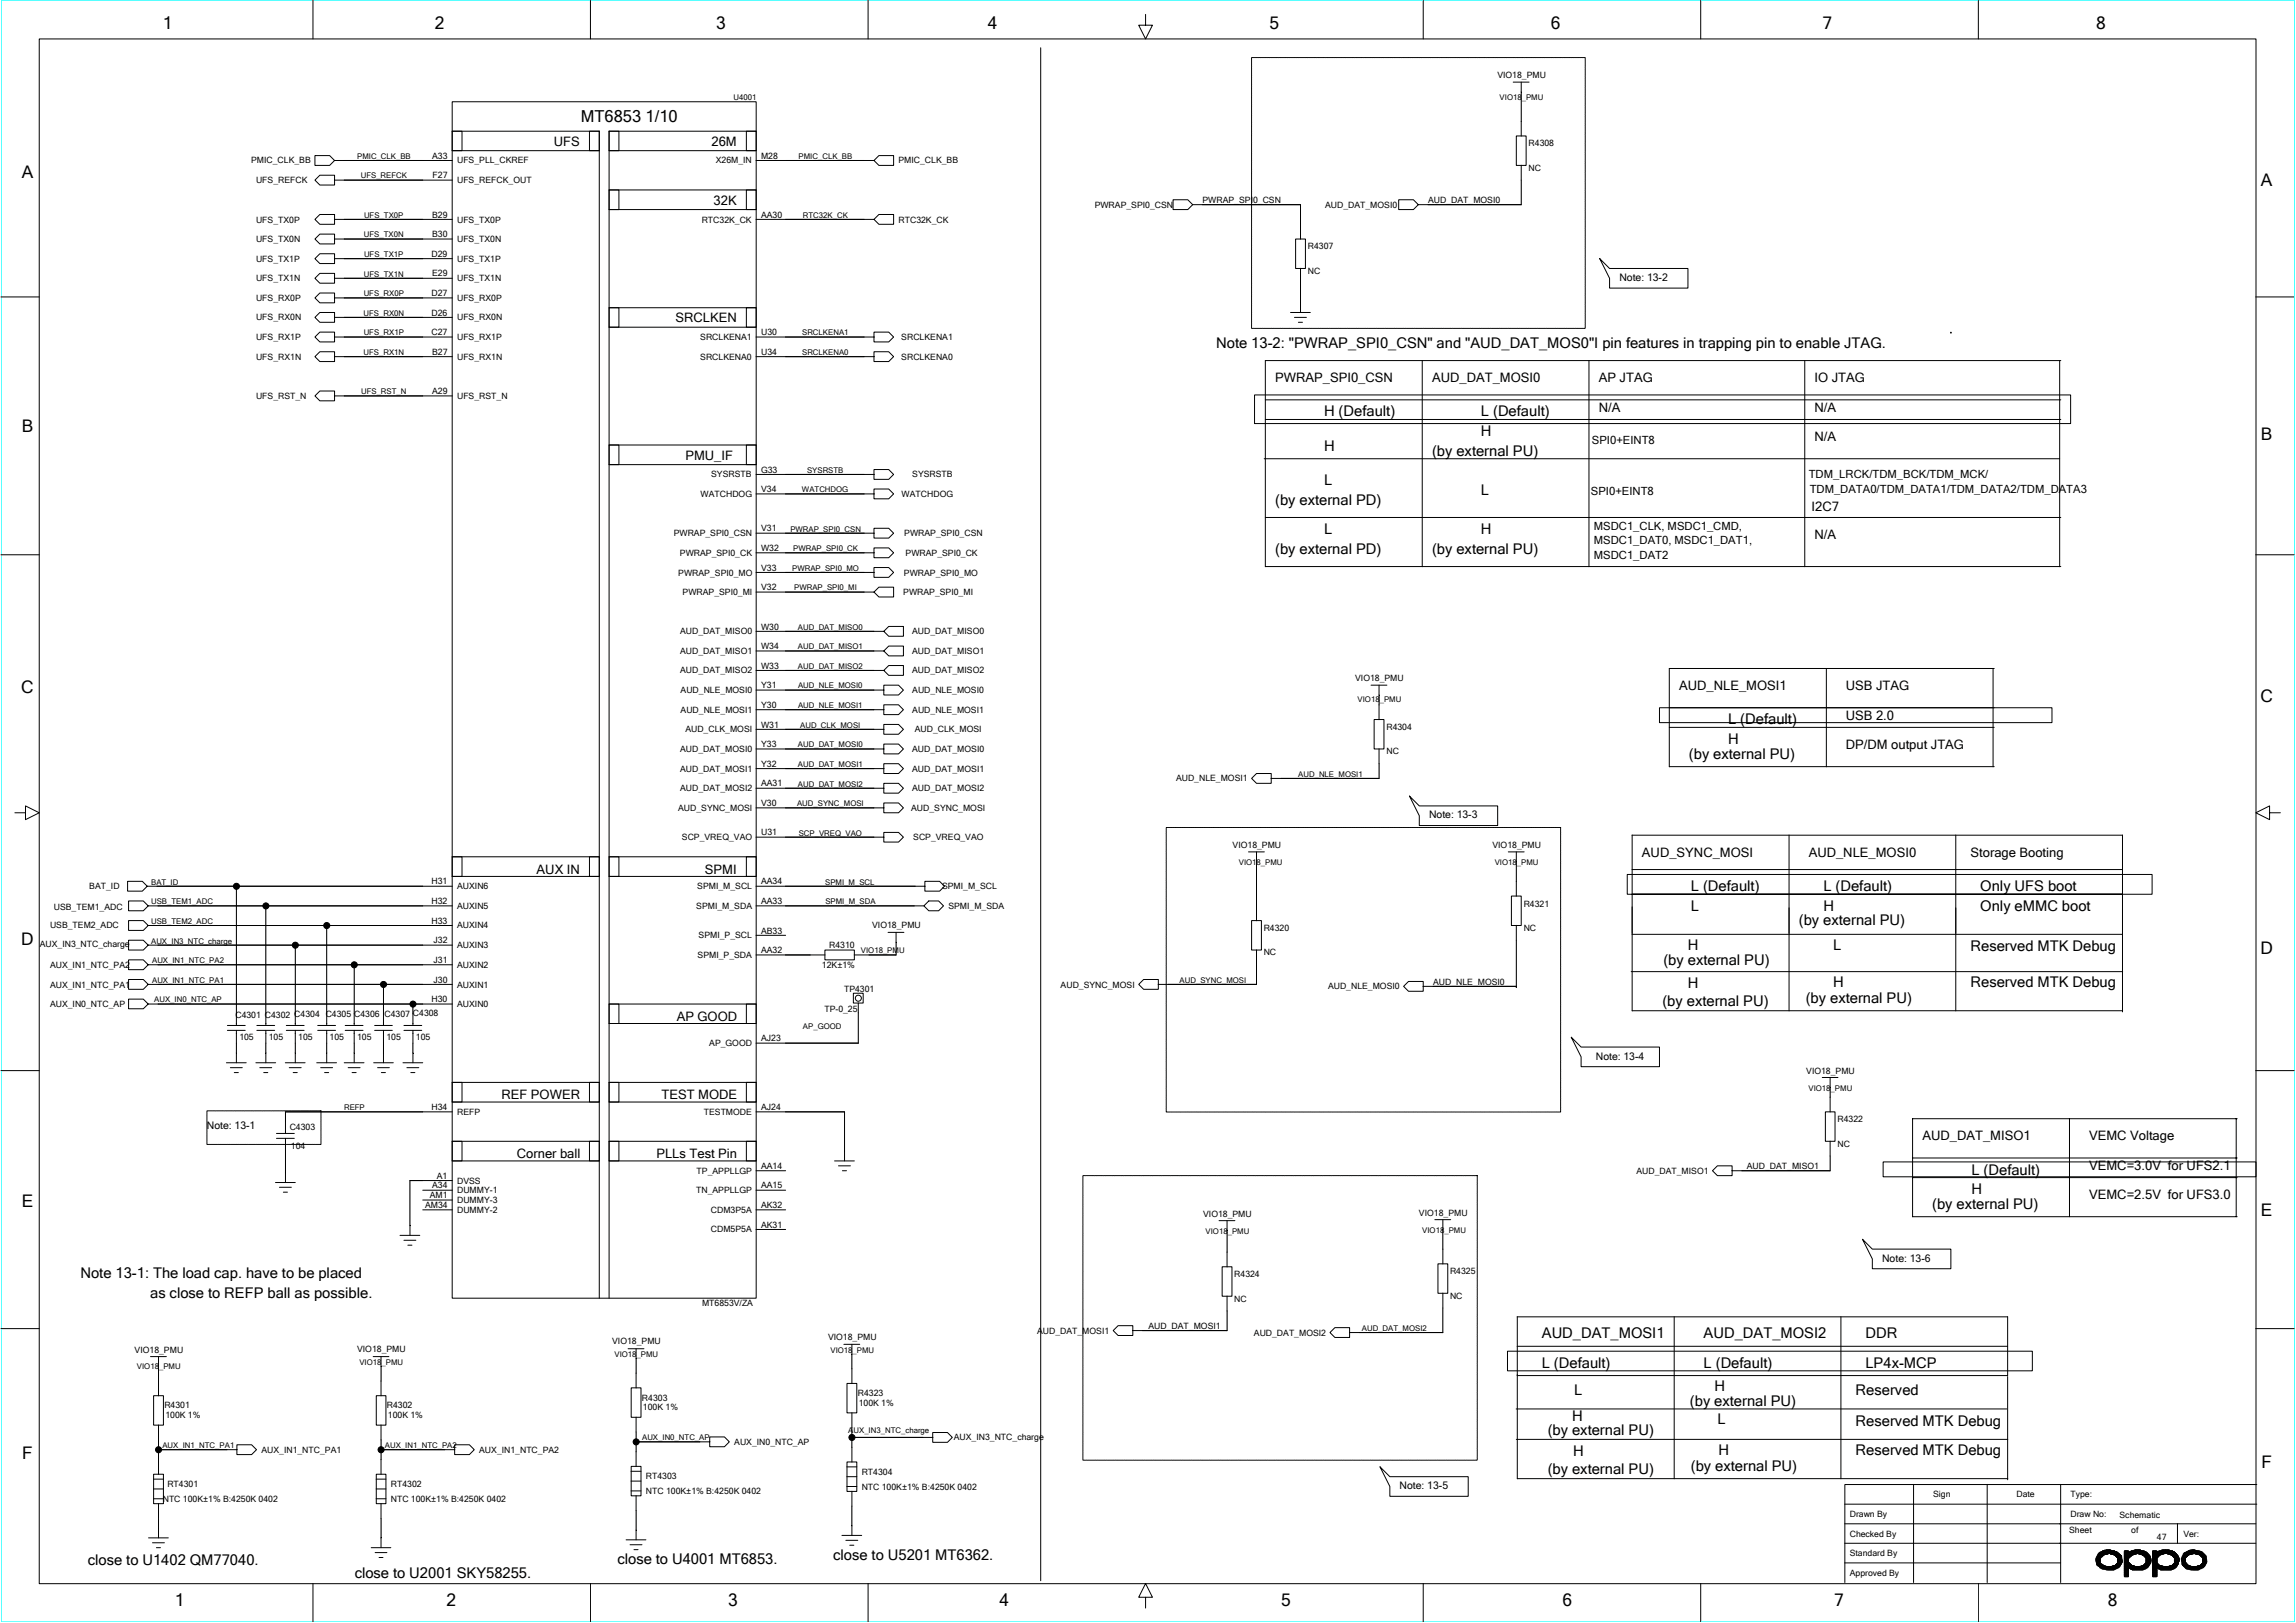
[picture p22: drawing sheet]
<svg xmlns="http://www.w3.org/2000/svg" width="297mm" height="210mm" viewBox="0 0 297 210" stroke-linecap="round" stroke-linejoin="round" font-family="sans-serif">
<defs><g id="words">
<g font-size="2.2">
<text x="21.1" y="3.8">1</text>
<text x="56.2" y="3.8">2</text>
<text x="92.7" y="3.8">3</text>
<text x="127.8" y="3.8">4</text>
<text x="164.2" y="3.8">5</text>
<text x="200.6" y="3.8">6</text>
<text x="235.8" y="3.8">7</text>
<text x="271.2" y="3.8">8</text>
<text x="2.8" y="23">A</text>
<text x="292.5" y="24.1">A</text>
<text x="2.8" y="55.8">B</text>
<text x="292.5" y="57">B</text>
<text x="2.7" y="89.7">C</text>
<text x="292.4" y="90.8">C</text>
<text x="2.7" y="122.3">D</text>
<text x="292.4" y="123.5">D</text>
<text x="2.8" y="156.2">E</text>
<text x="292.5" y="157.3">E</text>
<text x="2.9" y="188.8">F</text>
<text x="292.6" y="189.9">F</text>
<text x="22.6" y="207.8">1</text>
<text x="57.8" y="207.8">2</text>
<text x="94.2" y="207.8">3</text>
<text x="129.3" y="207.8">4</text>
<text x="165.7" y="207.8">5</text>
<text x="202.2" y="207.8">6</text>
<text x="237.3" y="207.8">7</text>
<text x="272.7" y="207.8">8</text>
</g>
<text font-size="2.1" x="75.1" y="15.8">MT6853 1/10</text>
<g font-size="1.9">
<text x="157.3" y="45">Note 13-2: &quot;PWRAP_SPI0_CSN&quot; and &quot;AUD_DAT_MOS0&quot;I pin features in trapping pin to enable JTAG.</text>
<text x="171.3" y="53.9">H (Default)</text>
<text x="191.6" y="53.9">L (Default)</text>
<text x="171.3" y="58.3">H</text>
<text x="185.3" y="58.9">(by external PU)</text>
<text x="191.6" y="56.4">H</text>
<text x="165" y="65.3">(by external PD)</text>
<text x="171.3" y="62.7">L</text>
<text x="191.6" y="64">L</text>
<text x="165" y="71.6">(by external PD)</text>
<text x="171.3" y="69.1">L</text>
<text x="185.3" y="71.6">(by external PU)</text>
<text x="191.6" y="69.1">H</text>
<text x="223.6" y="93.7">L (Default)</text>
<text x="218.5" y="98.1">(by external PU)</text>
<text x="223.6" y="96.2">H</text>
<text x="218.8" y="117.8">L</text>
<text x="218.8" y="115.3">L (Default)</text>
<text x="232.7" y="119.7">(by external PU)</text>
<text x="235.9" y="115.3">L (Default)</text>
<text x="235.9" y="117.8">H</text>
<text x="256.2" y="117.8">Only eMMC boot</text>
<text x="256.2" y="115.3">Only UFS boot</text>
<text x="215.2" y="124.8">(by external PU)</text>
<text x="218.4" y="122.9">H</text>
<text x="237.1" y="122.9">L</text>
<text x="254.9" y="123">Reserved MTK Debug</text>
<text x="215.1" y="130.1">(by external PU)</text>
<text x="218.4" y="127.8">H</text>
<text x="233.6" y="129.8">(by external PU)</text>
<text x="237.1" y="127.7">H</text>
<text x="254.9" y="127.7">Reserved MTK Debug</text>
<text x="255.1" y="154.5">H</text>
<text x="255.1" y="152">L (Default)</text>
<text x="250" y="156.4">(by external PU)</text>
<text x="10.4" y="165.4">Note 13-1: The load cap. have to be placed</text>
<text x="19.4" y="167.9">as close to REFP ball as possible.</text>
<text x="199.5" y="173.1">AUD_DAT_MOSI1</text>
<text x="220.4" y="173.1">AUD_DAT_MOSI2</text>
<text x="241.3" y="173.1">DDR</text>
<text x="199.5" y="176.9">L (Default)</text>
<text x="220.4" y="176.9">L (Default)</text>
<text x="221.8" y="180">H</text>
<text x="241.3" y="176.9">LP4x-MCP</text>
<text x="200.2" y="185.7">(by external PU)</text>
<text x="203.4" y="183.8">H</text>
<text x="203.7" y="180.5">L</text>
<text x="218.6" y="181.9">(by external PU)</text>
<text x="222.2" y="184.3">L</text>
<text x="240.1" y="180.5">Reserved</text>
<text x="240.1" y="184.6">Reserved MTK Debug</text>
<text x="200.2" y="190.6">(by external PU)</text>
<text x="203.5" y="188.4">H</text>
<text x="218.8" y="190.3">(by external PU)</text>
<text x="222.3" y="188.2">H</text>
<text x="240.1" y="188.2">Reserved MTK Debug</text>
<text x="11.4" y="202.5">close to U1402 QM77040.</text>
<text x="79.9" y="202.4">close to U4001 MT6853.</text>
<text x="107.8" y="201.8">close to U5201 MT6362.</text>
<text x="45.9" y="204.2">close to U2001 SKY58255.</text>
</g>
<g font-size="1.7">
<text x="71.6" y="18.9">UFS</text>
<text x="92.1" y="18.9">26M</text>
<text x="92.3" y="26.5">32K</text>
<text x="87.4" y="41.7">SRCLKEN</text>
<text x="165" y="49.5">PWRAP_SPI0_CSN</text>
<text x="185.3" y="49.5">AUD_DAT_MOSI0</text>
<text x="206.8" y="49.5">AP JTAG</text>
<text x="206.8" y="53.3">N/A</text>
<text x="234.8" y="53.3">N/A</text>
<text x="234.8" y="49.5">IO JTAG</text>
<text x="88.7" y="59.5">PMU_IF</text>
<text x="234.8" y="57.1">N/A</text>
<text x="234.4" y="66.1">I2C7</text>
<text x="234.8" y="69.8">N/A</text>
<text x="217.2" y="89.3">AUD_NLE_MOSI1</text>
<text x="238.8" y="89.3">USB JTAG</text>
<text x="238.8" y="93.1">USB 2.0</text>
<text x="238.8" y="96.9">DP/DM output JTAG</text>
<text x="69.4" y="113">AUX IN</text>
<text x="91.2" y="113">SPMI</text>
<text x="212.4" y="110.9">AUD_SYNC_MOSI</text>
<text x="234" y="110.9">AUD_NLE_MOSI0</text>
<text x="254.9" y="110.9">Storage Booting</text>
<text x="87.5" y="132.1">AP GOOD</text>
<text x="64.9" y="142.2">REF POWER</text>
<text x="85.6" y="142.2">TEST MODE</text>
<text x="66.9" y="149.8">Corner ball</text>
<text x="84.9" y="149.8">PLLs Test Pin</text>
<text x="248.7" y="147.6">AUD_DAT_MISO1</text>
<text x="270.3" y="147.6">VEMC Voltage</text>
<text x="270.3" y="155.2">VEMC=2.5V for UFS3.0</text>
<text x="270.3" y="151.4">VEMC=3.0V for UFS2.1</text>
</g>
<g font-size="1.5">
<text x="205.9" y="57.4">SPI0+EINT8</text>
<text x="205.8" y="64.1">SPI0+EINT8</text>
<text x="234" y="61.8">TDM_LRCK/TDM_BCK/TDM_MCK/</text>
<text x="234.1" y="63.8">TDM_DATA0/TDM_DATA1/TDM_DATA2/TDM_DATA3</text>
<text x="206.2" y="70.4">MSDC1_DAT0, MSDC1_DAT1,</text>
<text x="206.2" y="68.5">MSDC1_CLK, MSDC1_CMD,</text>
<text x="206.2" y="72.3">MSDC1_DAT2</text>
</g>
<g font-size="1.3">
<text x="209.5" y="36.3">Note: 13-2</text>
<text x="184.9" y="105.9">Note: 13-3</text>
<text x="206.5" y="137.2">Note: 13-4</text>
<text x="26.8" y="146.1">Note: 13-1</text>
<text x="243.5" y="163.2">Note: 13-6</text>
<text x="181.1" y="192.7">Note: 13-5</text>
</g>
<g font-size="1.1">
<text x="193.7" y="10.1">VIO18_PMU</text>
<text x="32.5" y="21.1">PMIC_CLK_BB</text>
<text x="33.1" y="23.7">UFS_REFCK</text>
<text x="55.9" y="20.5">A33</text>
<text x="56" y="23.1">F27</text>
<text x="59.1" y="21.1">UFS_PLL_CKREF</text>
<text x="59.1" y="23.7">UFS_REFCK_OUT</text>
<text x="92.6" y="21.1">X26M_IN</text>
<text x="98.5" y="20.5">M28</text>
<text x="116.2" y="21.1">PMIC_CLK_BB</text>
<text x="197.8" y="18.9">R4308</text>
<text x="197.8" y="22.1">NC</text>
<text x="33.1" y="28.8">UFS_TX0P</text>
<text x="55.9" y="28.2">B29</text>
<text x="59.1" y="28.8">UFS_TX0P</text>
<text x="90.8" y="28.8">RTC32K_CK</text>
<text x="98.5" y="28.2">AA30</text>
<text x="116.2" y="28.8">RTC32K_CK</text>
<text x="141.6" y="26.9">PWRAP_SPI0_CSN</text>
<text x="155.6" y="26.2">PWRAP_SPI0_CSN</text>
<text x="171.4" y="26.9">AUD_DAT_MOSI0</text>
<text x="184.8" y="26.2">AUD_DAT_MOSI0</text>
<text x="33.1" y="31.3">UFS_TX0N</text>
<text x="33.1" y="33.8">UFS_TX1P</text>
<text x="55.8" y="33.2">D29</text>
<text x="55.9" y="35.8">E29</text>
<text x="55.9" y="30.7">B30</text>
<text x="59.1" y="31.3">UFS_TX0N</text>
<text x="59.1" y="33.8">UFS_TX1P</text>
<text x="169.2" y="35.4">NC</text>
<text x="169.2" y="32.3">R4307</text>
<text x="33.1" y="36.4">UFS_TX1N</text>
<text x="33.1" y="38.9">UFS_RX0P</text>
<text x="33.1" y="41.4">UFS_RX0N</text>
<text x="55.8" y="40.8">D26</text>
<text x="55.8" y="38.3">D27</text>
<text x="59.1" y="36.4">UFS_TX1N</text>
<text x="59.1" y="38.9">UFS_RX0P</text>
<text x="59.1" y="41.4">UFS_RX0N</text>
<text x="33.1" y="44">UFS_RX1P</text>
<text x="33.1" y="46.5">UFS_RX1N</text>
<text x="55.8" y="43.4">C27</text>
<text x="55.9" y="45.9">B27</text>
<text x="59.1" y="44">UFS_RX1P</text>
<text x="59.1" y="46.5">UFS_RX1N</text>
<text x="90.6" y="46.5">SRCLKENA0</text>
<text x="90.6" y="44">SRCLKENA1</text>
<text x="98.5" y="43.4">U30</text>
<text x="98.5" y="45.9">U34</text>
<text x="116.6" y="44">SRCLKENA1</text>
<text x="116.6" y="46.5">SRCLKENA0</text>
<text x="33.1" y="51.6">UFS_RST_N</text>
<text x="55.9" y="51">A29</text>
<text x="59.1" y="51.6">UFS_RST_N</text>
<text x="90.6" y="64.3">WATCHDOG</text>
<text x="92" y="61.8">SYSRSTB</text>
<text x="98.5" y="63.7">V34</text>
<text x="98.5" y="61.2">G33</text>
<text x="116.6" y="64.3">WATCHDOG</text>
<text x="118" y="61.8">SYSRSTB</text>
<text x="87.2" y="69.4">PWRAP_SPI0_CSN</text>
<text x="88" y="71.9">PWRAP_SPI0_CK</text>
<text x="98.5" y="71.3">W32</text>
<text x="98.5" y="68.7">V31</text>
<text x="117" y="69.4">PWRAP_SPI0_CSN</text>
<text x="117.2" y="71.9">PWRAP_SPI0_CK</text>
<text x="87.8" y="74.5">PWRAP_SPI0_MO</text>
<text x="88.3" y="77">PWRAP_SPI0_MI</text>
<text x="98.5" y="76.4">V32</text>
<text x="98.5" y="73.8">V33</text>
<text x="116.9" y="77">PWRAP_SPI0_MI</text>
<text x="116.9" y="74.5">PWRAP_SPI0_MO</text>
<text x="88" y="82.1">AUD_DAT_MISO0</text>
<text x="98.5" y="84">W34</text>
<text x="98.5" y="81.4">W30</text>
<text x="118" y="82.1">AUD_DAT_MISO0</text>
<text x="88" y="84.6">AUD_DAT_MISO1</text>
<text x="88" y="87.1">AUD_DAT_MISO2</text>
<text x="88" y="89.7">AUD_NLE_MOSI0</text>
<text x="98.5" y="89">Y31</text>
<text x="98.5" y="86.5">W33</text>
<text x="118" y="84.6">AUD_DAT_MISO1</text>
<text x="118" y="87.1">AUD_DAT_MISO2</text>
<text x="118" y="89.7">AUD_NLE_MOSI0</text>
<text x="175.3" y="88.2">VIO18_PMU</text>
<text x="88" y="92.2">AUD_NLE_MOSI1</text>
<text x="88.7" y="94.8">AUD_CLK_MOSI</text>
<text x="98.5" y="94.1">W31</text>
<text x="98.5" y="91.6">Y30</text>
<text x="118" y="92.2">AUD_NLE_MOSI1</text>
<text x="118.3" y="94.8">AUD_CLK_MOSI</text>
<text x="179.4" y="94.4">R4304</text>
<text x="88" y="97.3">AUD_DAT_MOSI0</text>
<text x="88" y="99.8">AUD_DAT_MOSI1</text>
<text x="98.5" y="101.7">AA31</text>
<text x="98.5" y="99.2">Y32</text>
<text x="98.5" y="96.7">Y33</text>
<text x="118" y="97.3">AUD_DAT_MOSI0</text>
<text x="118" y="99.8">AUD_DAT_MOSI1</text>
<text x="152.1" y="101.1">AUD_NLE_MOSI1</text>
<text x="179.4" y="97.6">NC</text>
<text x="87.7" y="104.9">AUD_SYNC_MOSI</text>
<text x="88" y="102.4">AUD_DAT_MOSI2</text>
<text x="98.5" y="104.3">V30</text>
<text x="117.9" y="104.9">AUD_SYNC_MOSI</text>
<text x="118" y="102.4">AUD_DAT_MOSI2</text>
<text x="88.2" y="108.7">SCP_VREQ_VAO</text>
<text x="98.5" y="108.1">U31</text>
<text x="118.1" y="108.7">SCP_VREQ_VAO</text>
<text x="159.5" y="109.7">VIO18_PMU</text>
<text x="193.1" y="109.7">VIO18_PMU</text>
<text x="7" y="117.7">USB_TEM1_ADC</text>
<text x="11.6" y="115.1">BAT_ID</text>
<text x="55.8" y="114.4">H31</text>
<text x="55.8" y="119.5">H33</text>
<text x="55.8" y="117">H32</text>
<text x="59.1" y="117.6">AUXIN5</text>
<text x="59.1" y="115.1">AUXIN6</text>
<text x="90.1" y="117.6">SPMI_M_SDA</text>
<text x="90.2" y="115.1">SPMI_M_SCL</text>
<text x="98.5" y="117">AA33</text>
<text x="98.5" y="114.4">AA34</text>
<text x="121.9" y="115.1">SPMI_M_SCL</text>
<text x="122.7" y="117.6">SPMI_M_SDA</text>
<text x="197.1" y="117.3">R4321</text>
<text x="5.1" y="122.6">AUX_IN3_NTC_charge</text>
<text x="6.5" y="120.1">USB_TEM2_ADC</text>
<text x="6.5" y="125.2">AUX_IN1_NTC_PA2</text>
<text x="56.1" y="124.6">J31</text>
<text x="56.1" y="122">J32</text>
<text x="59.1" y="120.1">AUXIN4</text>
<text x="59.1" y="122.7">AUXIN3</text>
<text x="59.1" y="125.2">AUXIN2</text>
<text x="90.3" y="124">SPMI_P_SDA</text>
<text x="90.4" y="121.4">SPMI_P_SCL</text>
<text x="98.5" y="123.3">AA32</text>
<text x="98.5" y="120.8">AB33</text>
<text x="106.3" y="125.2">12K±1%</text>
<text x="107.3" y="122.7">R4310</text>
<text x="112.8" y="120.1">VIO18_PMU</text>
<text x="163.5" y="123.6">NC</text>
<text x="163.5" y="120.4">R4320</text>
<text x="197.1" y="120.4">NC</text>
<text x="6.5" y="127.8">AUX_IN1_NTC_PA1</text>
<text x="6.5" y="130.3">AUX_IN0_NTC_AP</text>
<text x="30.5" y="131.7">C4301 C4302 C4304 C4305 C4306 C4307 C4308</text>
<text x="55.8" y="129.7">H30</text>
<text x="56.1" y="127.1">J30</text>
<text x="59.1" y="127.8">AUXIN1</text>
<text x="59.1" y="130.3">AUXIN0</text>
<text x="106.7" y="130.9">TP-0_25</text>
<text x="109.2" y="128.3">TP4301</text>
<text x="137.2" y="127.8">AUD_SYNC_MOSI</text>
<text x="171.8" y="128">AUD_NLE_MOSI0</text>
<text x="185.4" y="127.4">AUD_NLE_MOSI0</text>
<text x="31" y="134.6">105</text>
<text x="34.8" y="134.6">105</text>
<text x="38.6" y="134.6">105</text>
<text x="42.6" y="134.6">105</text>
<text x="46.2" y="134.6">105</text>
<text x="50" y="134.6">105</text>
<text x="53.8" y="134.6">105</text>
<text x="91.8" y="135.3">AP_GOOD</text>
<text x="98.5" y="134.7">AJ23</text>
<text x="55.8" y="143.6">H34</text>
<text x="98.5" y="143.6">AJ24</text>
<text x="233.7" y="138.9">VIO18_PMU</text>
<text x="37.5" y="146.2">C4303</text>
<text x="37.6" y="148.7">104</text>
<text x="59.1" y="144.2">REFP</text>
<text x="91.1" y="144.2">TESTMODE</text>
<text x="237.7" y="148.4">NC</text>
<text x="237.7" y="145.2">R4322</text>
<text x="55.6" y="155">AM1</text>
<text x="55.9" y="153.8">A34</text>
<text x="56.5" y="152.5">A1</text>
<text x="59.1" y="153.1">DVSS</text>
<text x="59.1" y="154.4">DUMMY-1</text>
<text x="59.1" y="155.6">DUMMY-3</text>
<text x="90.1" y="154.4">TN_APPLLGP</text>
<text x="90.1" y="151.9">TP_APPLLGP</text>
<text x="98.5" y="153.8">AA15</text>
<text x="98.5" y="151.2">AA14</text>
<text x="211.7" y="151.9">AUD_DAT_MISO1</text>
<text x="226" y="151.2">AUD_DAT_MISO1</text>
<text x="55" y="156.3">AM34</text>
<text x="59.1" y="156.9">DUMMY-2</text>
<text x="92" y="156.9">CDM3P5A</text>
<text x="92" y="159.4">CDM5P5A</text>
<text x="98.5" y="158.8">AK31</text>
<text x="98.5" y="156.3">AK32</text>
<text x="155.7" y="157.4">VIO18_PMU</text>
<text x="183.6" y="157.3">VIO18_PMU</text>
<text x="159.7" y="165.2">R4324</text>
<text x="187.6" y="164.8">R4325</text>
<text x="79.2" y="173.9">VIO18_PMU</text>
<text x="90.8" y="169">MT6853V/ZA</text>
<text x="107.1" y="173.4">VIO18_PMU</text>
<text x="134.2" y="172.5">AUD_DAT_MOSI1</text>
<text x="148.6" y="171.9">AUD_DAT_MOSI1</text>
<text x="159.7" y="168.4">NC</text>
<text x="162.2" y="172.8">AUD_DAT_MOSI2</text>
<text x="187.6" y="168">NC</text>
<text x="17.4" y="175">VIO18_PMU</text>
<text x="46.2" y="174.9">VIO18_PMU</text>
<text x="21.3" y="182.2">R4301</text>
<text x="21.4" y="183.5">100K 1%</text>
<text x="50.1" y="182.2">R4302</text>
<text x="50.2" y="183.5">100K 1%</text>
<text x="83.1" y="181.2">R4303</text>
<text x="83.2" y="182.5">100K 1%</text>
<text x="111" y="180.6">R4323</text>
<text x="111.1" y="181.9">100K 1%</text>
<text x="33.8" y="188">AUX_IN1_NTC_PA1</text>
<text x="62" y="188">AUX_IN1_NTC_PA2</text>
<text x="83.6" y="191.4">RT4303</text>
<text x="95" y="186.9">AUX_IN0_NTC_AP</text>
<text x="111.5" y="190.8">RT4304</text>
<text x="123.4" y="186.4">AUX_IN3_NTC_charge</text>
<text x="21.1" y="194.3">NTC 100K±1% B:4250K 0402</text>
<text x="21.6" y="192.4">RT4301</text>
<text x="50.6" y="192.4">RT4302</text>
<text x="50.6" y="194.3">NTC 100K±1% B:4250K 0402</text>
<text x="83.6" y="193.3">NTC 100K±1% B:4250K 0402</text>
<text x="111.5" y="192.7">NTC 100K±1% B:4250K 0402</text>
<text x="239.3" y="196.3">Drawn By</text>
<text x="250.1" y="193.7">Sign</text>
<text x="260.9" y="193.7">Date</text>
<text x="267.9" y="193.7">Type:</text>
<text x="267.9" y="196.3">Draw No:</text>
<text x="274.2" y="196.4">Schematic</text>
<text x="239.3" y="198.8">Checked By</text>
<text x="239.3" y="201.3">Standard By</text>
<text x="239.3" y="203.9">Approved By</text>
<text x="267.7" y="198.3">Sheet</text>
<text x="275.7" y="198.3">of</text>
<text x="279" y="199.2">47</text>
<text x="282.5" y="198.8">Ver:</text>
</g>
<g font-size="1">
<text x="94.9" y="13">U4001</text>
<text x="194" y="13">VIO18_PMU</text>
<text x="46.2" y="20.6">PMIC_CLK_BB</text>
<text x="46.7" y="23.1">UFS_REFCK</text>
<text x="103.3" y="20.6">PMIC_CLK_BB</text>
<text x="47.1" y="28.2">UFS_TX0P</text>
<text x="103.9" y="28.2">RTC32K_CK</text>
<text x="47.1" y="30.7">UFS_TX0N</text>
<text x="47.1" y="35.8">UFS_TX1N</text>
<text x="47.1" y="33.3">UFS_TX1P</text>
<text x="47" y="40.9">UFS_RX0N</text>
<text x="47.1" y="38.3">UFS_RX0P</text>
<text x="47" y="45.9">UFS_RX1N</text>
<text x="47.1" y="43.4">UFS_RX1P</text>
<text x="103.8" y="43.4">SRCLKENA1</text>
<text x="103.8" y="45.9">SRCLKENA0</text>
<text x="46.7" y="51">UFS_RST_N</text>
<text x="103.8" y="63.7">WATCHDOG</text>
<text x="104.4" y="61.2">SYSRSTB</text>
<text x="102.3" y="68.8">PWRAP_SPI0_CSN</text>
<text x="102.6" y="71.3">PWRAP_SPI0_CK</text>
<text x="102.5" y="73.9">PWRAP_SPI0_MO</text>
<text x="102.7" y="76.4">PWRAP_SPI0_MI</text>
<text x="103.2" y="81.5">AUD_DAT_MISO0</text>
<text x="103.2" y="84">AUD_DAT_MISO1</text>
<text x="103.2" y="86.5">AUD_DAT_MISO2</text>
<text x="103.2" y="89.1">AUD_NLE_MOSI0</text>
<text x="103.2" y="91.6">AUD_NLE_MOSI1</text>
<text x="103.5" y="94.1">AUD_CLK_MOSI</text>
<text x="175.6" y="90.8">VIO18_PMU</text>
<text x="103.2" y="96.7">AUD_DAT_MOSI0</text>
<text x="103.2" y="99.2">AUD_DAT_MOSI1</text>
<text x="103.2" y="101.8">AUD_DAT_MOSI2</text>
<text x="168" y="100.5">AUD_NLE_MOSI1</text>
<text x="103.1" y="104.3">AUD_SYNC_MOSI</text>
<text x="103.3" y="108.1">SCP_VREQ_VAO</text>
<text x="160.3" y="111.9">VIO18_PMU</text>
<text x="193.4" y="111.9">VIO18_PMU</text>
<text x="19.6" y="114.4">BAT_ID</text>
<text x="19.6" y="117">USB_TEM1_ADC</text>
<text x="19.6" y="119.5">USB_TEM2_ADC</text>
<text x="106.8" y="114.4">SPMI_M_SCL</text>
<text x="106.8" y="117">SPMI_M_SDA</text>
<text x="19.6" y="122.1">AUX_IN3_NTC_charge</text>
<text x="19.7" y="124.6">AUX_IN1_NTC_PA2</text>
<text x="111.4" y="123.3">VIO18_PMU</text>
<text x="19.7" y="127.1">AUX_IN1_NTC_PA1</text>
<text x="20" y="129.7">AUX_IN0_NTC_AP</text>
<text x="152.6" y="127.1">AUD_SYNC_MOSI</text>
<text x="103.9" y="133.2">AP_GOOD</text>
<text x="44.5" y="143.6">REFP</text>
<text x="234" y="141.1">VIO18_PMU</text>
<text x="156" y="159.6">VIO18_PMU</text>
<text x="184" y="159.5">VIO18_PMU</text>
<text x="176.2" y="172.2">AUD_DAT_MOSI2</text>
<text x="17.7" y="177.1">VIO18_PMU</text>
<text x="46.5" y="176.6">VIO18_PMU</text>
<text x="79.5" y="175.6">VIO18_PMU</text>
<text x="107.4" y="175">VIO18_PMU</text>
<text x="109.7" y="185.4">AUX_IN3_NTC_charge</text>
<text x="21" y="187.3">AUX_IN1_NTC_PA1</text>
<text x="49.8" y="187.3">AUX_IN1_NTC_PA2</text>
<text x="83.1" y="186.3">AUX_IN0_NTC_AP</text>
</g>
</g></defs>
<path d="M.1 0h296.8v209.8h-296.8z" fill="none" stroke="#0ff" stroke-width=".13"/>
<g fill="none" stroke="#000" stroke-width=".13">
<path d="M5.1 5h286.8v199.9h-286.8zM40.5 .1v4.9M58.5 17h19M58.5 19.5h19M58.5 17h1.3v2.5h-1.3zM58.5 13.2h39.3v154.8h-39.3zM76.3 17h1.2v2.5h-1.2zM76.4 .1v4.9M77.5 17v151M78.8 17h19M78.8 19.5h19M78.8 17v151"/>
<path d="M78.8 17h1.3v2.5h-1.3zM96.6 17h1.2v2.5h-1.2zM112.3 .1v4.9M134.6 6.2v198.3M148.2 1.9v1.4h.9l-.9 1.7-.9-1.7h.9M184.1 .1v4.9M195.8 10.6h2M196.2 17.6h1.2v3.8h-1.2zM196.8 10.6v7M220 .1v4.9M255.9 .1v4.9M.1 38.4h5"/>
<path d="M40.7 20.1h1.9l.7 .7-.7 .6h-1.9zM41.4 22.7h1.9v1.2h-1.9l-.7-.6zM41.4 27.7h1.9v1.3h-1.9l-.7-.6zM41.4 30.3h1.9v1.3h-1.9l-.7-.7zM41.4 32.8h1.9v1.3h-1.9l-.7-.6zM41.4 35.4h1.9v1.2h-1.9l-.7-.6zM41.4 37.9h1.9v1.3h-1.9l-.7-.7zM43.3 23.3h15.2M43.3 20.8h15.2M43.3 28.4h15.2M43.3 30.9h15.2M43.3 33.5h15.2"/>
<path d="M43.3 36h15.2M43.3 38.5h15.2M78.8 39.8h19M78.8 24.6h19M78.8 27.1h19M78.8 39.8h1.3v2.5h-1.3zM78.8 24.6h1.3v2.5h-1.3zM96.6 39.8h1.2v2.5h-1.2zM96.6 24.6h1.2v2.5h-1.2zM113.1 20.8h-15.3M113.1 28.4h-15.3M113.7 20.1h1.9v1.3h-1.9l-.6-.6z"/>
<path d="M113.7 27.7h1.9v1.3h-1.9l-.6-.6zM151.8 25.8h1.9l.6 .7-.6 .6h-1.9zM154.3 26.5h14v4.4M167.6 30.9h1.3v3.8h-1.3zM168.3 34.7v5.7M181 25.8h1.9l.6 .7-.6 .6h-1.9zM196.8 21.4v5.1h-13.3M207 33.5l1.2 1.2h10.2v2.6h-10.2v-1.3zM291.8 38.4h5M41.4 40.4h1.9v1.3h-1.9l-.7-.6zM41.4 43h1.9v1.2h-1.9l-.7-.6zM41.4 45.5h1.9v1.3h-1.9l-.7-.7z"/>
<path d="M41.4 50.6h1.9v1.3h-1.9l-.7-.7zM43.3 41.1h15.2M43.3 43.6h15.2M43.3 46.1h15.2M43.3 51.2h15.2M78.8 42.3h19M78.8 57.6h19M78.8 57.6h1.3v2.5h-1.3zM96.6 57.6h1.2v2.5h-1.2zM113.1 43h1.9l.6 .6-.6 .6h-1.9zM113.1 45.5h1.9l.6 .6-.6 .7h-1.9zM113.1 43.6h-15.3"/>
<path d="M113.1 46.1h-15.3M162.3 51.1h105.6v3.7h-105.6zM163.6 59.4h102.9M163.7 54.3h102.9M163.7 51.7h102.9M167 40.4h2.5M167.5 41.1h1.5M168 41.7h.5M184 46.7v26.6M205.6 46.7v26.6M233.5 46.7v26.6M252.4 43v.1z"/>
<path d="M266.5 46.7v26.6M266.6 46.7h-102.9v26.6M.1 71.8h5M78.8 60.1h19M113.1 60.7h1.9l.6 .7-.6 .6h-1.9zM113.1 63.3h1.9l.6 .6-.6 .6h-1.9zM113.1 68.3h1.9l.6 .7-.6 .6h-1.9zM113.1 70.9h1.9l.6 .6-.6 .7h-1.9zM113.1 73.4h1.9l.6 .7-.6 .6h-1.9zM113.1 61.4h-15.3M113.1 63.9h-15.3M113.1 69h-15.3"/>
<path d="M113.1 71.5h-15.3M113.1 74.1h-15.3M113.1 76.6h-15.3M113.7 76h1.9v1.2h-1.9l-.6-.6zM163.7 73.3h102.9M163.7 67h102.9M291.8 71.8h5M97.8 96.9h16.6M97.8 99.4h16.6M114.3 88.6h1.9l.7 .7-.7 .6h-1.9zM114.3 91.2h1.9l.7 .6-.7 .7h-1.9zM114.3 93.7h1.9l.7 .7-.7 .6h-1.9z"/>
<path d="M114.3 96.3h1.9l.7 .6-.7 .6h-1.9zM114.3 98.8h1.9l.7 .6-.7 .7h-1.9zM114.4 81.7h-16.6M114.4 84.2h-16.6M114.4 86.7h-16.6M114.4 89.3h-16.6M114.4 91.8h-16.6M114.4 94.4h-16.6M115 81h1.9v1.3h-1.9l-.7-.6zM115 83.6h1.9v1.3h-1.9l-.7-.7zM115 86.1h1.9v1.3h-1.9l-.7-.7zM177.4 88.6h2"/>
<path d="M177.8 93.1h1.2v3.8h-1.2zM178.4 96.9v3.8h-14M178.4 88.6v4.5M214.7 91.6h50.8v1.9h-50.8zM216 94.1h42M216 91.6h42M236.3 86.5v12.7M257.8 86.5v12.7M258 86.5h-42v12.7h42M1.9 105.2h1.4v-.9l1.8 .9-1.8 .8v-.8M16.5 114h1.9l.6 .7-.6 .6h-1.9zM16.6 119.1h1.9l.7 .6-.7 .7h-1.9z"/>
<path d="M16.6 116.6h1.9l.7 .6-.7 .6h-1.9zM19 114.7h39.5M19.2 119.7h39.3M30.6 114.7v18M34.4 117.2v15.5M42.3 119.7v13M58.5 113.4h19M58.5 110.8h19M58.5 110.8h1.3v2.6h-1.3zM58.5 117.2h-39.3M76.3 110.8h1.2v2.6h-1.2zM78.8 113.4h19"/>
<path d="M78.8 110.8h19M78.8 110.8h1.3v2.6h-1.3zM96.6 110.8h1.2v2.6h-1.2zM97.8 117.2h21.7M97.8 102h16.6M97.8 104.5h16.6M97.8 108.3h16.6M97.8 114.7h21.9M114.3 101.3h1.9l.7 .7-.7 .6h-1.9zM114.3 103.9h1.9l.7 .6-.7 .7h-1.9zM114.3 107.7h1.9l.7 .6-.7 .6h-1.9zM119.7 114h1.9l.6 .7-.6 .6h-1.9z"/>
<path d="M120.2 116.6h1.2l.7 .6-.7 .6h-1.2l-.7-.6zM161.5 110.2h2.1M161.9 119.1h1.3v3.8h-1.3zM162.6 110.2v8.9M162.6 100.1h1.9v1.2h-1.9l-.7-.6zM182.3 103l1.3 1.3h10.2v2.5h-10.2v-1.3zM195.1 110.2h2.1M195.5 115.9h1.3v3.8h-1.3zM196.2 110.2v5.8M196.2 119.7v8.1M210.5 113.1h67.9v2.6h-67.9zM211.1 108.1h63.5"/>
<path d="M211.1 112.5h63.5M211.1 115.7h63.5M211.2 108v22.8M231.5 108v22.8M253 108v22.8M274.6 108v22.9M293.6 105.2v-.9l-1.8 .9 1.8 .8v-.8h1.4M.1 138.5h5M16.6 121.6h1.9l.7 .7-.7 .6h-1.9zM16.6 124.2h1.9l.7 .6-.7 .7h-1.9zM16.6 126.7h1.9l.7 .7-.7 .6h-1.9zM16.6 129.3h1.9l.7 .6-.7 .6h-1.9z"/>
<path d="M19.2 122.3h39.3M19.2 124.8h39.3M29.3 137.5h2.6M29.4 133.3h2.3M29.4 132.7h2.3M29.8 138.1h1.5M30.3 138.8h.5M30.6 133.3v4.2M33.1 137.5h2.6M33.2 133.3h2.3M33.2 132.7h2.3M33.6 138.1h1.6"/>
<path d="M34.1 138.8h.5M34.4 133.3v4.2M36.9 137.5h2.6M37 133.3h2.3M37 132.7h2.3M37.4 138.1h1.6M37.9 138.8h.6M38.2 122.3v10.4M38.2 133.3v4.2M41 137.5h2.5M41.1 133.3h2.3M41.1 132.7h2.3"/>
<path d="M41.5 138.1h1.5M42 138.8h.5M42.3 133.3v4.2M44.5 137.5h2.6M44.7 133.3h2.3M44.7 132.7h2.3M45 138.1h1.6M45.5 138.8h.6M45.8 124.8v7.9M45.8 133.3v4.2M48.3 137.5h2.6M48.5 133.3h2.3"/>
<path d="M48.5 132.7h2.3M48.8 138.1h1.6M49.3 138.8h.6M49.6 127.4v5.3M49.6 133.3v4.2M52.1 137.5h2.6M52.3 133.3h2.3M52.3 132.7h2.3M52.6 138.1h1.6M53.1 138.8h.6M53.4 129.9v2.8M53.4 133.3v4.2"/>
<path d="M58.5 127.4h-39.3M58.5 129.9h-39.3M78.8 129.9h19M78.8 132.4h19M78.8 129.9h1.3v2.5h-1.3zM96.6 129.9h1.2v2.5h-1.2zM97.8 121h3.8M97.8 123.5h8.9M106.7 122.9h3.8v1.3h-3.8zM110.4 128.5h1.3v1.3h-1.3zM110.5 123.5h5.4M111 129.8v5.2h-13.2"/>
<path d="M114.9 120.6h2M115.9 120.6v3M148 126.7h1.9v1.3h-1.9l-.7-.6zM162.6 122.9v4.5h-12.8M182.2 127h1.9v1.2h-1.9l-.6-.6zM196.2 127.6h-12.1M203.3 134.2l1.3 1.3h10.1v2.5h-10.1v-1.3zM211 125.7h63.6M211.1 120.9h63.5M211.2 130.8h63.4M235.8 139.4h2M236.8 139.4v4.5"/>
<path d="M291.8 138.5h5M35.6 153h2.6M35.8 147.3h2.3M35.8 146.6h2.3M36.1 153.6h1.6M36.7 154.2h.5M36.9 143.8h21.6M36.9 147.3v5.7M36.9 143.8v2.8M51.7 159.8h2.6M53 152.7h5.5M53 152.7v7.1"/>
<path d="M54.7 154h3.8M54.7 156.5h3.8M54.7 155.3h3.8M58.5 150.2h19M58.5 147.7h19M58.5 142.6h19M58.5 140h19M58.5 147.7h1.3v2.5h-1.3zM58.5 140h1.3v2.6h-1.3zM76.3 147.7h1.2v2.5h-1.2zM76.3 140h1.2v2.6h-1.2zM78.8 150.2h19"/>
<path d="M78.8 147.7h19M78.8 142.6h19M78.8 140h19M78.8 147.7h1.3v2.5h-1.3zM78.8 140h1.3v2.6h-1.3zM96.6 147.7h1.2v2.5h-1.2zM96.6 140h1.2v2.6h-1.2zM97.8 143.8h11.5v6.4M97.8 151.5h3.8M97.8 154h3.8M97.8 156.5h3.8M97.8 159.1h3.8"/>
<path d="M108 150.2h2.5M108.5 150.8h1.5M109 151.5h.5M157.7 157.9h2.1M158.7 157.9v6M185.6 157.8h2.1M186.7 157.8v5.7M222.2 150.8h1.9v1.3h-1.9l-.7-.6zM224.1 151.5h12.7M236.2 143.8h1.2v3.9h-1.2zM236.8 147.6v3.9M243.6 150.3h48.3v2h-48.3z"/>
<path d="M247.4 152.4h42M247.4 149.8h42M247.4 144.7h42M247.4 144.7v12.7h42M267.7 144.7v12.7M289.3 144.7v12.7M.1 171.9h5M19.5 175.5h2M20.5 175.5v5.1M48.3 175.5h2M49.3 175.5v5.1M52.3 160.5h1.5"/>
<path d="M52.8 161.1h.5M81.3 174.5h2M81.7 179.6h1.2v3.8h-1.2zM82.3 174.5v5.1M109.2 173.9h2M109.6 179h1.2v3.8h-1.2zM110.2 173.9v5.1M144.6 171.5h2v1.3h-2l-.6-.7zM158.1 163.9h1.3v3.8h-1.3zM158.7 167.7v4.4h-12.2M172.7 171.8h1.9v1.2h-1.9l-.6-.6zM174.6 172.4h12.1"/>
<path d="M186 163.5h1.3v3.8h-1.3zM186.7 167.3v5.1M195 174.8h67.9v2.6h-67.9zM196.3 170.4h63.4M196.3 174.2h63.4M196.3 170.3v21h63.5M216.6 170.3v21M238.2 170.3v21M241 160.3l1.2 1.3h10.2v2.5h-10.2v-1.2zM259.7 170.3v7.7h-63.4M259.7 178.1v13.4M291.8 171.9h5"/>
<path d="M19.2 199h2.6M19.7 199.6h1.6M19.9 193.9h1.2M19.9 192.6h1.2M19.9 191.4h1.2M19.9 190.7h1.2v3.8h-1.2zM19.9 180.6h1.2v3.8h-1.2zM20.5 187.6h10.2M20.5 194.5v4.5M20.5 184.4v6.4M30.6 186.9h2l.6 .7-.6 .6h-2zM48.7 193.9h1.2"/>
<path d="M48.7 192.6h1.2M48.7 191.4h1.2M48.7 180.6h1.2v3.8h-1.2zM48.7 190.7h1.2v3.8h-1.2zM49.3 187.6h9.5M49.3 184.4v6.4M49.3 194.5v5.7M58.8 186.9h1.9l.7 .7-.7 .6h-1.9zM81 199.2h2.6M81.5 199.9h1.6M81.6 190.4h1.3M81.6 191.6h1.3"/>
<path d="M81.6 192.9h1.3M81.7 189.7h1.2v3.8h-1.2zM82.3 183.3v6.4M82.3 193.5v5.7M91.8 185.9h1.9l.7 .6-.7 .7h-1.9zM91.8 186.5h-9.5M108.9 198.6h2.6M109.4 199.3h1.6M109.6 189.8h1.2M109.6 191.1h1.2M109.6 192.3h1.2M109.6 189.1h1.2v3.9h-1.2z"/>
<path d="M109.9 199.9h.6M110.2 186h10.5M110.2 182.8v6.4M110.2 192.9v5.7M120.7 185.3h1.9l.6 .7-.6 .6h-1.9zM178.5 189.8l1.3 1.3h10.1v2.5h-10.1v-1.3zM196.1 182.3h63.5M196.2 186.2h63.6M238.7 194.6h53.3M247.6 192v12.7M257.1 192v12.7M266.6 192v12.7"/>
<path d="M281.7 197.1v2.6M291.8 199.7h-53.1M291.8 197.1h-53.1M292 192.1h-53.3v12.6M20.2 200.2h.6M40.5 204.9v4.9M48 200.2h2.6M48.5 200.9h1.6M49 201.5h.5M76.4 204.9v4.9M82 200.5h.5M112.3 204.9v4.9"/>
<path d="M148.2 206.7h.9l-.9-1.8-.9 1.8h.9v1.3M184.1 204.9v4.9M220 204.9v4.9M238.7 202.2h27.9M255.9 204.9v4.9M271.1 201.6h.7M271.1 201.7h.6M271.1 201.8h.6M271.1 202h.6M271.1 202.1h.6M271.3 201.3h.8M271.3 202.3h.6"/>
<path d="M271.3 202.5h.8M271.3 202.2h.4M271.3 201.4v1.1M271.4 202.6h.8M271.4 202.5v-1.3v1.4h.7M271.5 202.2v.4h.8M271.5 200.9a2.21 2.21 0 0 1 3 .4l.1 .8-.4 .6-.8 .4h-.6l-.9-.1-.6-.5-.1-.8zM271.5 201v1.6v-1.5v.1M271.7 201.6l.5-.4 .6-.3 .8 .3 .4 .4v.6l-.4 .4-.8 .1-.6-.1-.5-.4zM271.7 200.9v1.8M271.7 200.8h2.2M271.8 200.8v.7"/>
<path d="M271.8 202.3v.5M271.9 202.5v.5h1.9M271.9 200.8v.6h-.6M272.1 202.4v.6M272.1 200.7v.5M272.1 200.7h1.4M272.2 200.7v.5h-.8M272.3 202.6v.4M272.3 200.7v.4M272.3 200.6h.8M272.4 202.7v.4M272.4 200.7v.4"/>
<path d="M272.5 203.1h1.1M272.6 202.7v.4M272.6 200.5v.6M272.7 202.7v.4M272.7 200.5v.6h-1.3M272.8 202.7v.4M272.8 200.5v.4M272.9 202.7v.4M272.9 200.5v.4M273.1 202.7v.4M273.1 200.5v.6h1.1M273.2 202.7v.4"/>
<path d="M273.2 200.7v.4M273.3 202.6v.5M273.3 200.7v.4M273.4 202.6h.9M273.4 202.6v.5M273.4 200.7v.4M273.4 201.2h1M273.6 202.6v.4M273.6 200.7v.5M273.7 200.8v.5h.8M273.7 202.4v.6h-1.5v-.4M273.8 200.8v.6h.7"/>
<path d="M273.8 202.3v.5M273.9 201.8h.7M273.9 202h.7M273.9 202.1h.7M273.9 202.2h.6M273.9 201.7h.6M274 202.2v.6M274 200.8v.8h.5M274 200.9h-2.5M274.1 200.9v1.9h-2.5M274.2 201v1.7h-2.6M274.3 201.2v1.3h-.6"/>
<path d="M274.5 201.3v1h-.7M274.8 200.8h2.8M274.8 200.9h3M274.8 203h.6M274.8 203.1h.6M274.8 200.7h.6M274.8 203.2h.6M274.8 203.3h.6M274.8 203.5h.6M274.8 203.6h.6M274.8 203.7h.6M274.8 203.9h.6"/>
<path d="M274.8 201.2h1.2M274.8 202.6h1.1M274.8 202.5h.9M274.8 202.3h.8M274.8 202.2h.7M274.8 201.6h.6M274.8 201.7h.6M274.8 201.8h.6M274.8 202h.6M274.8 202.1h.6M274.8 200.7h.6v.2v-.1h.1a2.27 2.27 0 0 1 2.3 .1 1.03 1.03 0 0 1 .2 1.6l-.2 .3-.5 .3h-1.4l-.5-.3v1.2h-.6zM274.8 200.7v3.3"/>
<path d="M275 200.7v3.3M275.1 200.7v3.3M275.2 200.7v3.3M275.4 201.6l.5-.4 .6-.3 .8 .3 .3 .4v.6l-.3 .4-.8 .1-.6-.1-.5-.4zM275.4 200.7v3.3h-.6M275.5 200.8v.8M275.5 202.2v.6M275.6 200.8v.6h-.8M275.6 202.3v.7h2M275.7 200.7h1.7M275.7 200.7v.6h-.9M275.7 202.4v.6"/>
<path d="M275.9 200.7v.5M275.9 202.6v.5h1.4v-.5M276 200.7v.4M276 202.6v.5M276.1 202.6v.5M276.1 200.5v.6M276.2 200.6h.7M276.2 202.7v.4M276.2 200.5v.6h-1.4M276.4 202.7v.4M276.4 200.5v.6M276.5 202.7v.4"/>
<path d="M276.5 200.5v.4M276.6 202.7v.4M276.6 200.5v.6M276.7 201.1h1.2M276.8 202.7v.4M276.8 200.5v.6M276.9 202.7v.4M276.9 200.5v.6M277 202.6v.5M277 200.7v.4M277.1 201.2h.9v1.4M277.1 202.6h.8"/>
<path d="M277.1 202.6v.5M277.1 200.7v.4M277.3 200.7v.5M277.4 202.5h.6M277.4 202.4v.6M277.4 200.7v.6h.7v1h-.6M277.5 202.3v.7M277.5 200.8v.6h.6M277.6 202.2h.7M277.6 201.7h.7M277.6 201.8h.7M277.6 202.1h.7"/>
<path d="M277.6 202.2v.6M277.6 200.8v.8h.5M277.8 200.9v1.9h-3M277.9 201v1.7h-3.1M278.3 201.8v.2h-.7M278.5 203h.5M278.5 203.1h.5M278.5 203.2h.5M278.5 203.3h.5M278.5 203.5h.5M278.5 203.6h.5M278.5 203.7h.5"/>
<path d="M278.5 203.9h.5M278.5 200.9h3M278.5 200.8h2.8M278.5 200.7h.5M278.5 201.2h1M278.5 202.6h1M278.5 202.5h.8M278.5 202.3h.7M278.5 202.2h.5M278.5 201.6h.5M278.5 201.7h.5M278.5 201.8h.5"/>
<path d="M278.5 202h.5M278.5 202.1h.5M278.5 200.7h.5v.2v-.1h.2a2.17 2.17 0 0 1 2.4 .3l.1 .2a.49 .49 0 0 1 .1 .8v.2a1.37 1.37 0 0 1-.9 .8h-1.4l-.5-.3v1.2h-.5zM278.5 200.7v3.3M278.7 200.7v3.3M278.8 200.7v3.3M278.9 200.7v3.3M279 200.7v3.3h-.5M279.2 202.3v.5M279.2 200.8v.6h-.7M279.3 202.4v.6h2M279.3 200.7v.6h-.8"/>
<path d="M279.4 200.7h1.7M279.4 202.6v.4M279.4 200.7v.5M279.4 201.2l.8-.3 .7 .3 .4 .4v.6l-.4 .4-.7 .1-.8-.1-.4-.4v-.6zM279.5 202.6v.5M279.5 200.7v.4M279.7 202.6v.5M279.7 200.5v.6M279.8 202.6v.5M279.8 200.5v.6h-1.3M279.9 202.7v.4M279.9 200.5v.6"/>
<path d="M280.1 202.7v.4M280.1 200.5v.4M280.2 202.7v.4M280.2 200.5v.4M280.3 202.7v.4M280.3 200.5v.4M280.4 201.1h1.2M280.4 202.7v.4M280.4 200.5v.6M280.6 202.7v.4M280.6 200.5v.6M280.7 202.6v.5"/>
<path d="M280.7 200.5v.6M280.8 201.2h.9v1.4M280.8 202.6v.5M280.8 200.7v.4M280.8 202.6h.8M280.9 202.6v.5h-1.4M280.9 200.7v.5M281 202.5h.7M281.1 202.4v.6M281.1 200.7v.6h.7v1h-.6M281.2 202.3v.7M281.2 200.8v.6h.6"/>
<path d="M281.3 201.6h.7M281.3 201.7h.7M281.3 201.8h.7M281.3 202h.7M281.3 202.2h.6M281.3 202.1h.5M281.3 200.8v2M281.4 200.9v1.9h-2.9M281.6 201v1.7h-3.1M282.2 201.7h.5M282.2 201.8h.5M282.2 202h.5"/>
<path d="M282.3 201.6h.4M282.3 202.3h.6M282.3 202.2h.4M282.3 201.3v1.2h.7M282.3 202.1h.4M282.4 201.2h.8M282.5 201v1.6h.7M282.6 200.9h2.4M282.6 200.9v1.8h2.5v-1.7M282.6 200.9a2.03 2.03 0 0 1 2.8 .4l.1 .8-.4 .6-.8 .4-1.5-.1-.5-.5-.1-.8zM282.7 201.6l.4-.4 .7-.3 .8 .3 .4 .4v.6a1.52 1.52 0 0 1-2.3 0zM282.7 200.9v1.9h2.3"/>
<path d="M282.8 200.8h2.1M282.8 202.2v.8h1.8v-.4M282.8 200.8v.6h-.5M283 202.3v.7M283 200.8v.5h-.6M283.1 200.7h1.2M283.1 202.4v.6M283.1 200.7v.5M283.2 202.6v.4M283.2 200.7v.4M283.3 200.6h.7M283.3 202.6v.5"/>
<path d="M283.3 200.7v.4M283.5 200.7v.4M283.6 202.7v.4M283.6 200.5v.6h-1M283.7 202.7v.4M283.7 200.5v.6M283.8 202.7v.4M283.8 200.5v.4M284 202.7v.4M284 200.5v.6M284.1 201.1h1M284.1 200.7v.4"/>
<path d="M284.1 202.7v.4M284.2 200.7v.4M284.2 202.7v.4M284.3 200.7v.4M284.3 202.6v.5M284.5 200.7v.4M284.5 202.6v.5h-1v-.4M284.6 201.2h.6v1.4h-.9M284.6 200.7v.5M284.7 202.5h.5M284.7 200.8v.5h.7v1h-.6M284.7 202.4v.6"/>
<path d="M284.9 200.8v.6h.5M284.9 202.3v.5M285 201.8h.5M285 202h.5M285 202.1h.5M285 202.2h.4M285 201.6h.4M285 201.7h.4M285 200.9v1.9"/>
<circle cx="30.6" cy="114.7" r=".39"/>
<circle cx="34.4" cy="117.2" r=".39"/>
<circle cx="42.3" cy="119.7" r=".39"/>
<circle cx="38.2" cy="122.3" r=".39"/>
<circle cx="45.8" cy="124.8" r=".39"/>
<circle cx="49.6" cy="127.4" r=".39"/>
<circle cx="53.4" cy="129.9" r=".39"/>
<circle cx="111" cy="129.1" r=".39"/>
<circle cx="20.5" cy="187.6" r=".39"/>
<circle cx="49.3" cy="187.6" r=".39"/>
<circle cx="82.3" cy="186.5" r=".39"/>
<circle cx="110.2" cy="186" r=".39"/>
</g>
<g fill="#000">
<path d="M178.4 89.9v1.3zM178.4 98.8v1.9zM30.6 135v1.2zM34.4 135v1.2zM38.2 135v1.2zM42.3 135v1.2zM45.8 135v1.2zM49.6 135v1.2zM53.4 135v1.2zM53.4 129.9h1.3zM53.4 129.9v1.2zM115.9 121.9v1.6z"/>
<path d="M196.2 127.6v.1zM36.9 143.8v1.3zM53 152.7h1.7zM236.8 149.6v1.9zM236.8 140.7v1.2zM20.5 176.8v1.9zM49.3 176.8v1.9zM82.3 175.8v1.9zM110.2 175.2v1.9zM20.5 196.4v1.3zM20.5 186.3v1.3zM20.5 187.6v1.2z"/>
<path d="M49.3 186.3v1.3zM49.3 187.6v1.2zM82.3 186.5v1.3zM82.3 185.3v1.2zM110.2 184.7v1.3zM110.2 186v1.2z"/>
</g>
<g fill="#000">
<circle cx="30.6" cy="114.7" r=".4"/>
<circle cx="34.4" cy="117.2" r=".4"/>
<circle cx="42.3" cy="119.7" r=".4"/>
<circle cx="38.2" cy="122.3" r=".4"/>
<circle cx="45.8" cy="124.8" r=".4"/>
<circle cx="49.6" cy="127.4" r=".4"/>
<circle cx="53.4" cy="129.9" r=".4"/>
<circle cx="20.5" cy="187.6" r=".4"/>
<circle cx="49.3" cy="187.6" r=".4"/>
<circle cx="82.3" cy="186.5" r=".4"/>
<circle cx="110.2" cy="186" r=".4"/>
</g>
<path d="M161.9 7.5h43.2v35h-43.2zM150.9 107.1h51v36.8h-51zM26.8 143.7h14.7v4.4h-14.7zM140.1 152.1h51v36.8h-51z" fill="none" stroke="#000" stroke-width=".13" stroke-dasharray=".1 .1 0 .1"/>
<use href="#words"/>
</svg>
